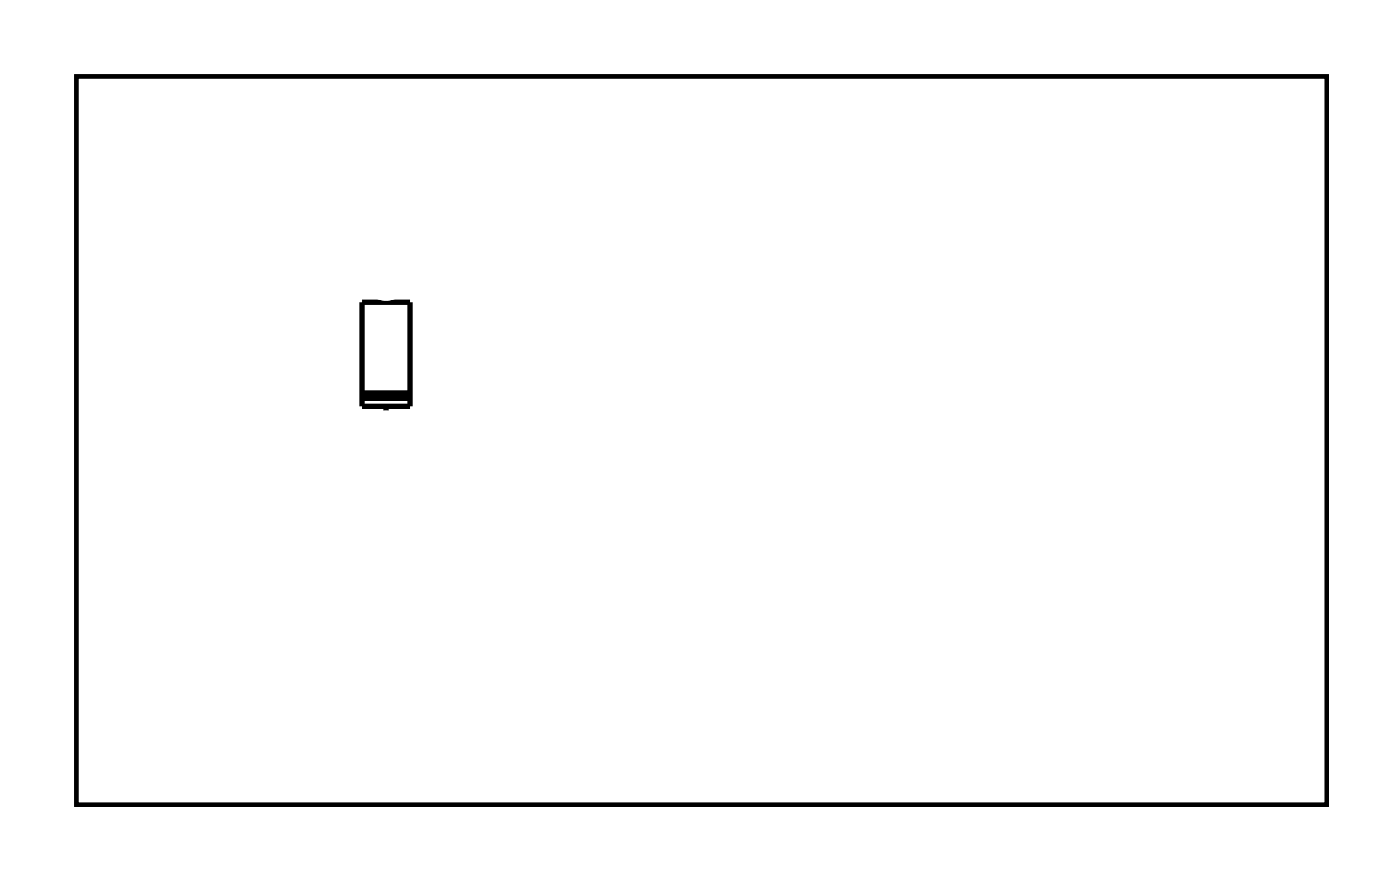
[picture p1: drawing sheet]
<svg xmlns="http://www.w3.org/2000/svg" width="67mm" height="42mm" viewBox="0 0 67 42" stroke-linecap="round" stroke-linejoin="round" font-family="sans-serif">
<path d="M3.6 3.6h59.6v34.7h-59.6z" fill="none" stroke="#000" stroke-width=".2"/>
<path d="M3.6 3.6h59.6v34.7h-59.6z" fill="none" stroke="#000" stroke-width=".05"/>
<path d="M17.2 14.4h2.3v4.9h-2.3zM18.4 14.2v.2M18.4 19.3v.4" fill="none" stroke="#000" stroke-width=".25"/>
<path d="M17.2 18.8h2.3" fill="none" stroke="#000" stroke-width=".51"/>
<path d="M11.5 31.2h1.4v1.4h-1.4z" fill="#fff"/>
<path d="M11.5 31.2h1.4v1.4h-1.4z" fill="none" stroke="#fff" stroke-width=".76" stroke-linecap="butt"/>
<circle cx="12.2" cy="31.9" r=".7" fill="#fff"/>
<circle cx="12.2" cy="31.9" r=".7" fill="none" stroke="#fff" stroke-width=".76" stroke-linecap="butt"/>
<circle cx="7.1" cy="31.9" r=".7" fill="#fff"/>
<circle cx="7.1" cy="31.9" r=".7" fill="none" stroke="#fff" stroke-width=".76" stroke-linecap="butt"/>
<path d="M17.9 31.2h1.4v1.4h-1.4z" fill="#fff"/>
<path d="M17.9 31.2h1.4v1.4h-1.4z" fill="none" stroke="#fff" stroke-width=".76" stroke-linecap="butt"/>
<circle cx="18.6" cy="31.9" r=".7" fill="#fff"/>
<circle cx="18.6" cy="31.9" r=".7" fill="none" stroke="#fff" stroke-width=".76" stroke-linecap="butt"/>
<circle cx="23.6" cy="31.9" r=".7" fill="#fff"/>
<circle cx="23.6" cy="31.9" r=".7" fill="none" stroke="#fff" stroke-width=".76" stroke-linecap="butt"/>
<circle cx="29.1" cy="32.4" r=".7" fill="#fff"/>
<circle cx="29.1" cy="32.4" r=".7" fill="none" stroke="#fff" stroke-width=".76" stroke-linecap="butt"/>
<circle cx="35.6" cy="32.4" r=".7" fill="#fff"/>
<circle cx="35.6" cy="32.4" r=".7" fill="none" stroke="#fff" stroke-width=".76" stroke-linecap="butt"/>
<circle cx="29.1" cy="36.9" r=".7" fill="#fff"/>
<circle cx="29.1" cy="36.9" r=".7" fill="none" stroke="#fff" stroke-width=".76" stroke-linecap="butt"/>
<circle cx="35.6" cy="36.9" r=".7" fill="#fff"/>
<circle cx="35.6" cy="36.9" r=".7" fill="none" stroke="#fff" stroke-width=".76" stroke-linecap="butt"/>
<path d="M17.6 19.9h1.6v1.6h-1.6z" fill="#fff"/>
<path d="M17.6 19.9h1.6v1.6h-1.6z" fill="none" stroke="#fff" stroke-width=".76" stroke-linecap="butt"/>
<circle cx="18.4" cy="20.7" r=".79" fill="#fff"/>
<circle cx="18.4" cy="20.7" r=".79" fill="none" stroke="#fff" stroke-width=".76" stroke-linecap="butt"/>
<circle cx="18.4" cy="13.1" r=".79" fill="#fff"/>
<circle cx="18.4" cy="13.1" r=".79" fill="none" stroke="#fff" stroke-width=".76" stroke-linecap="butt"/>
<path d="M17.6 19.9h1.6v1.6h-1.6z" fill="#fff"/>
<path d="M17.6 19.9h1.6v1.6h-1.6z" fill="none" stroke="#fff" stroke-width=".76" stroke-linecap="butt"/>
<circle cx="18.4" cy="20.7" r=".79" fill="#fff"/>
<circle cx="18.4" cy="20.7" r=".79" fill="none" stroke="#fff" stroke-width=".76" stroke-linecap="butt"/>
<circle cx="18.4" cy="13.1" r=".79" fill="#fff"/>
<circle cx="18.4" cy="13.1" r=".79" fill="none" stroke="#fff" stroke-width=".76" stroke-linecap="butt"/>
<path d="M11.4 22.2h1.6v1.6h-1.6z" fill="#fff"/>
<path d="M11.4 22.2h1.6v1.6h-1.6z" fill="none" stroke="#fff" stroke-width=".76" stroke-linecap="butt"/>
<circle cx="12.2" cy="23" r=".79" fill="#fff"/>
<circle cx="12.2" cy="23" r=".79" fill="none" stroke="#fff" stroke-width=".76" stroke-linecap="butt"/>
<circle cx="12.2" cy="20.4" r=".79" fill="#fff"/>
<circle cx="12.2" cy="20.4" r=".79" fill="none" stroke="#fff" stroke-width=".76" stroke-linecap="butt"/>
<circle cx="12.2" cy="17.9" r=".79" fill="#fff"/>
<circle cx="12.2" cy="17.9" r=".79" fill="none" stroke="#fff" stroke-width=".76" stroke-linecap="butt"/>
<circle cx="21.4" cy="8.8" r=".7" fill="#fff"/>
<circle cx="21.4" cy="8.8" r=".7" fill="none" stroke="#fff" stroke-width=".76" stroke-linecap="butt"/>
<circle cx="21.4" cy="19" r=".7" fill="#fff"/>
<circle cx="21.4" cy="19" r=".7" fill="none" stroke="#fff" stroke-width=".76" stroke-linecap="butt"/>
<circle cx="56.2" cy="29.2" r=".65" fill="#fff"/>
<circle cx="56.2" cy="29.2" r=".65" fill="none" stroke="#fff" stroke-width=".75" stroke-linecap="butt"/>
<circle cx="51.3" cy="29.3" r=".65" fill="#fff"/>
<circle cx="51.3" cy="29.3" r=".65" fill="none" stroke="#fff" stroke-width=".75" stroke-linecap="butt"/>
<circle cx="61.4" cy="29.3" r=".64" fill="#fff"/>
<circle cx="61.4" cy="29.3" r=".64" fill="none" stroke="#fff" stroke-width=".76" stroke-linecap="butt"/>
<circle cx="61.4" cy="34.4" r=".64" fill="#fff"/>
<circle cx="61.4" cy="34.4" r=".64" fill="none" stroke="#fff" stroke-width=".76" stroke-linecap="butt"/>
<circle cx="23.1" cy="23.6" r=".64" fill="#fff"/>
<circle cx="23.1" cy="23.6" r=".64" fill="none" stroke="#fff" stroke-width=".76" stroke-linecap="butt"/>
<circle cx="20.6" cy="23.6" r=".64" fill="#fff"/>
<circle cx="20.6" cy="23.6" r=".64" fill="none" stroke="#fff" stroke-width=".76" stroke-linecap="butt"/>
<circle cx="47.4" cy="36.9" r=".64" fill="#fff"/>
<circle cx="47.4" cy="36.9" r=".64" fill="none" stroke="#fff" stroke-width=".76" stroke-linecap="butt"/>
<circle cx="47.4" cy="31.8" r=".64" fill="#fff"/>
<circle cx="47.4" cy="31.8" r=".64" fill="none" stroke="#fff" stroke-width=".76" stroke-linecap="butt"/>
<path d="M7.7 5.6h1.5v1.6h-1.5z" fill="#fff"/>
<path d="M7.7 5.6h1.5v1.6h-1.5z" fill="none" stroke="#fff" stroke-width=".76" stroke-linecap="butt"/>
<circle cx="8.4" cy="6.4" r=".76" fill="#fff"/>
<circle cx="8.4" cy="6.4" r=".76" fill="none" stroke="#fff" stroke-width=".76" stroke-linecap="butt"/>
<circle cx="8.4" cy="11.5" r=".76" fill="#fff"/>
<circle cx="8.4" cy="11.5" r=".76" fill="none" stroke="#fff" stroke-width=".76" stroke-linecap="butt"/>
<circle cx="12.6" cy="11.5" r=".7" fill="#fff"/>
<circle cx="12.6" cy="11.5" r=".7" fill="none" stroke="#fff" stroke-width=".76" stroke-linecap="butt"/>
<circle cx="44.8" cy="22" r=".7" fill="#fff"/>
<circle cx="44.8" cy="22" r=".7" fill="none" stroke="#fff" stroke-width=".76" stroke-linecap="butt"/>
<circle cx="29.7" cy="26.4" r=".7" fill="#fff"/>
<circle cx="29.7" cy="26.4" r=".7" fill="none" stroke="#fff" stroke-width=".76" stroke-linecap="butt"/>
<circle cx="42.4" cy="8.4" r=".7" fill="#fff"/>
<circle cx="42.4" cy="8.4" r=".7" fill="none" stroke="#fff" stroke-width=".76" stroke-linecap="butt"/>
<circle cx="31.9" cy="14" r=".7" fill="#fff"/>
<circle cx="31.9" cy="14" r=".7" fill="none" stroke="#fff" stroke-width=".76" stroke-linecap="butt"/>
<path d="M26.4 18.1h1.4v1.4h-1.4z" fill="#fff"/>
<path d="M26.4 18.1h1.4v1.4h-1.4z" fill="none" stroke="#fff" stroke-width=".76" stroke-linecap="butt"/>
<circle cx="27.1" cy="18.8" r=".7" fill="#fff"/>
<circle cx="27.1" cy="18.8" r=".7" fill="none" stroke="#fff" stroke-width=".76" stroke-linecap="butt"/>
<circle cx="27.1" cy="11.2" r=".7" fill="#fff"/>
<circle cx="27.1" cy="11.2" r=".7" fill="none" stroke="#fff" stroke-width=".76" stroke-linecap="butt"/>
<circle cx="29.7" cy="18.8" r=".7" fill="#fff"/>
<circle cx="29.7" cy="18.8" r=".7" fill="none" stroke="#fff" stroke-width=".76" stroke-linecap="butt"/>
<circle cx="29.7" cy="11.2" r=".7" fill="#fff"/>
<circle cx="29.7" cy="11.2" r=".7" fill="none" stroke="#fff" stroke-width=".76" stroke-linecap="butt"/>
<circle cx="32.2" cy="18.8" r=".7" fill="#fff"/>
<circle cx="32.2" cy="18.8" r=".7" fill="none" stroke="#fff" stroke-width=".76" stroke-linecap="butt"/>
<circle cx="32.2" cy="11.2" r=".7" fill="#fff"/>
<circle cx="32.2" cy="11.2" r=".7" fill="none" stroke="#fff" stroke-width=".76" stroke-linecap="butt"/>
<circle cx="34.7" cy="18.8" r=".7" fill="#fff"/>
<circle cx="34.7" cy="18.8" r=".7" fill="none" stroke="#fff" stroke-width=".76" stroke-linecap="butt"/>
<circle cx="34.7" cy="11.2" r=".7" fill="#fff"/>
<circle cx="34.7" cy="11.2" r=".7" fill="none" stroke="#fff" stroke-width=".76" stroke-linecap="butt"/>
<circle cx="37.3" cy="18.8" r=".7" fill="#fff"/>
<circle cx="37.3" cy="18.8" r=".7" fill="none" stroke="#fff" stroke-width=".76" stroke-linecap="butt"/>
<circle cx="37.3" cy="11.2" r=".7" fill="#fff"/>
<circle cx="37.3" cy="11.2" r=".7" fill="none" stroke="#fff" stroke-width=".76" stroke-linecap="butt"/>
<circle cx="39.8" cy="18.8" r=".7" fill="#fff"/>
<circle cx="39.8" cy="18.8" r=".7" fill="none" stroke="#fff" stroke-width=".76" stroke-linecap="butt"/>
<circle cx="39.8" cy="11.2" r=".7" fill="#fff"/>
<circle cx="39.8" cy="11.2" r=".7" fill="none" stroke="#fff" stroke-width=".76" stroke-linecap="butt"/>
<circle cx="42.4" cy="18.8" r=".7" fill="#fff"/>
<circle cx="42.4" cy="18.8" r=".7" fill="none" stroke="#fff" stroke-width=".76" stroke-linecap="butt"/>
<circle cx="42.4" cy="11.2" r=".7" fill="#fff"/>
<circle cx="42.4" cy="11.2" r=".7" fill="none" stroke="#fff" stroke-width=".76" stroke-linecap="butt"/>
<circle cx="44.9" cy="18.8" r=".7" fill="#fff"/>
<circle cx="44.9" cy="18.8" r=".7" fill="none" stroke="#fff" stroke-width=".76" stroke-linecap="butt"/>
<circle cx="44.9" cy="11.2" r=".7" fill="#fff"/>
<circle cx="44.9" cy="11.2" r=".7" fill="none" stroke="#fff" stroke-width=".76" stroke-linecap="butt"/>
<circle cx="47.4" cy="18.8" r=".7" fill="#fff"/>
<circle cx="47.4" cy="18.8" r=".7" fill="none" stroke="#fff" stroke-width=".76" stroke-linecap="butt"/>
<circle cx="47.4" cy="11.2" r=".7" fill="#fff"/>
<circle cx="47.4" cy="11.2" r=".7" fill="none" stroke="#fff" stroke-width=".76" stroke-linecap="butt"/>
<circle cx="50" cy="18.8" r=".7" fill="#fff"/>
<circle cx="50" cy="18.8" r=".7" fill="none" stroke="#fff" stroke-width=".76" stroke-linecap="butt"/>
<circle cx="50" cy="11.2" r=".7" fill="#fff"/>
<circle cx="50" cy="11.2" r=".7" fill="none" stroke="#fff" stroke-width=".76" stroke-linecap="butt"/>
<circle cx="52.5" cy="18.8" r=".7" fill="#fff"/>
<circle cx="52.5" cy="18.8" r=".7" fill="none" stroke="#fff" stroke-width=".76" stroke-linecap="butt"/>
<circle cx="52.5" cy="11.2" r=".7" fill="#fff"/>
<circle cx="52.5" cy="11.2" r=".7" fill="none" stroke="#fff" stroke-width=".76" stroke-linecap="butt"/>
<circle cx="55.1" cy="18.8" r=".7" fill="#fff"/>
<circle cx="55.1" cy="18.8" r=".7" fill="none" stroke="#fff" stroke-width=".76" stroke-linecap="butt"/>
<circle cx="55.1" cy="11.2" r=".7" fill="#fff"/>
<circle cx="55.1" cy="11.2" r=".7" fill="none" stroke="#fff" stroke-width=".76" stroke-linecap="butt"/>
<circle cx="57.6" cy="18.8" r=".7" fill="#fff"/>
<circle cx="57.6" cy="18.8" r=".7" fill="none" stroke="#fff" stroke-width=".76" stroke-linecap="butt"/>
<circle cx="57.6" cy="11.2" r=".7" fill="#fff"/>
<circle cx="57.6" cy="11.2" r=".7" fill="none" stroke="#fff" stroke-width=".76" stroke-linecap="butt"/>
<circle cx="60.1" cy="18.8" r=".7" fill="#fff"/>
<circle cx="60.1" cy="18.8" r=".7" fill="none" stroke="#fff" stroke-width=".76" stroke-linecap="butt"/>
<circle cx="60.1" cy="11.2" r=".7" fill="#fff"/>
<circle cx="60.1" cy="11.2" r=".7" fill="none" stroke="#fff" stroke-width=".76" stroke-linecap="butt"/>
<circle cx="31.3" cy="29.4" r=".74" fill="#fff"/>
<circle cx="31.3" cy="29.4" r=".74" fill="none" stroke="#fff" stroke-width=".76" stroke-linecap="butt"/>
<circle cx="33.8" cy="29.4" r=".74" fill="#fff"/>
<circle cx="33.8" cy="29.4" r=".74" fill="none" stroke="#fff" stroke-width=".76" stroke-linecap="butt"/>
<circle cx="36.4" cy="29.4" r=".74" fill="#fff"/>
<circle cx="36.4" cy="29.4" r=".74" fill="none" stroke="#fff" stroke-width=".76" stroke-linecap="butt"/>
<circle cx="38.9" cy="29.4" r=".74" fill="#fff"/>
<circle cx="38.9" cy="29.4" r=".74" fill="none" stroke="#fff" stroke-width=".76" stroke-linecap="butt"/>
<circle cx="41.5" cy="29.4" r=".74" fill="#fff"/>
<circle cx="41.5" cy="29.4" r=".74" fill="none" stroke="#fff" stroke-width=".76" stroke-linecap="butt"/>
<circle cx="44" cy="29.4" r=".74" fill="#fff"/>
<circle cx="44" cy="29.4" r=".74" fill="none" stroke="#fff" stroke-width=".76" stroke-linecap="butt"/>
<circle cx="27.1" cy="6.1" r=".74" fill="#fff"/>
<circle cx="27.1" cy="6.1" r=".74" fill="none" stroke="#fff" stroke-width=".76" stroke-linecap="butt"/>
<circle cx="29.7" cy="6.1" r=".74" fill="#fff"/>
<circle cx="29.7" cy="6.1" r=".74" fill="none" stroke="#fff" stroke-width=".76" stroke-linecap="butt"/>
<circle cx="32.2" cy="6.1" r=".74" fill="#fff"/>
<circle cx="32.2" cy="6.1" r=".74" fill="none" stroke="#fff" stroke-width=".76" stroke-linecap="butt"/>
<circle cx="34.7" cy="6.1" r=".74" fill="#fff"/>
<circle cx="34.7" cy="6.1" r=".74" fill="none" stroke="#fff" stroke-width=".76" stroke-linecap="butt"/>
<circle cx="37.3" cy="6.1" r=".74" fill="#fff"/>
<circle cx="37.3" cy="6.1" r=".74" fill="none" stroke="#fff" stroke-width=".76" stroke-linecap="butt"/>
<circle cx="39.8" cy="6.1" r=".74" fill="#fff"/>
<circle cx="39.8" cy="6.1" r=".74" fill="none" stroke="#fff" stroke-width=".76" stroke-linecap="butt"/>
<circle cx="49.9" cy="6" r=".74" fill="#fff"/>
<circle cx="49.9" cy="6" r=".74" fill="none" stroke="#fff" stroke-width=".76" stroke-linecap="butt"/>
<circle cx="52.5" cy="6" r=".74" fill="#fff"/>
<circle cx="52.5" cy="6" r=".74" fill="none" stroke="#fff" stroke-width=".76" stroke-linecap="butt"/>
<circle cx="55" cy="6" r=".74" fill="#fff"/>
<circle cx="55" cy="6" r=".74" fill="none" stroke="#fff" stroke-width=".76" stroke-linecap="butt"/>
<circle cx="57.6" cy="6" r=".74" fill="#fff"/>
<circle cx="57.6" cy="6" r=".74" fill="none" stroke="#fff" stroke-width=".76" stroke-linecap="butt"/>
<circle cx="60.1" cy="6" r=".74" fill="#fff"/>
<circle cx="60.1" cy="6" r=".74" fill="none" stroke="#fff" stroke-width=".76" stroke-linecap="butt"/>
<circle cx="52.5" cy="24.2" r=".74" fill="#fff"/>
<circle cx="52.5" cy="24.2" r=".74" fill="none" stroke="#fff" stroke-width=".76" stroke-linecap="butt"/>
<circle cx="55.1" cy="24.2" r=".74" fill="#fff"/>
<circle cx="55.1" cy="24.2" r=".74" fill="none" stroke="#fff" stroke-width=".76" stroke-linecap="butt"/>
<circle cx="57.6" cy="24.2" r=".74" fill="#fff"/>
<circle cx="57.6" cy="24.2" r=".74" fill="none" stroke="#fff" stroke-width=".76" stroke-linecap="butt"/>
<circle cx="60.1" cy="24.2" r=".74" fill="#fff"/>
<circle cx="60.1" cy="24.2" r=".74" fill="none" stroke="#fff" stroke-width=".76" stroke-linecap="butt"/>
<circle cx="27.1" cy="24.1" r=".74" fill="#fff"/>
<circle cx="27.1" cy="24.1" r=".74" fill="none" stroke="#fff" stroke-width=".76" stroke-linecap="butt"/>
<circle cx="29.7" cy="24.1" r=".74" fill="#fff"/>
<circle cx="29.7" cy="24.1" r=".74" fill="none" stroke="#fff" stroke-width=".76" stroke-linecap="butt"/>
<circle cx="32.2" cy="24.1" r=".74" fill="#fff"/>
<circle cx="32.2" cy="24.1" r=".74" fill="none" stroke="#fff" stroke-width=".76" stroke-linecap="butt"/>
<circle cx="34.7" cy="24.1" r=".74" fill="#fff"/>
<circle cx="34.7" cy="24.1" r=".74" fill="none" stroke="#fff" stroke-width=".76" stroke-linecap="butt"/>
<circle cx="37.3" cy="24.1" r=".74" fill="#fff"/>
<circle cx="37.3" cy="24.1" r=".74" fill="none" stroke="#fff" stroke-width=".76" stroke-linecap="butt"/>
<circle cx="39.8" cy="24.1" r=".74" fill="#fff"/>
<circle cx="39.8" cy="24.1" r=".74" fill="none" stroke="#fff" stroke-width=".76" stroke-linecap="butt"/>
<circle cx="5.4" cy="25.2" r=".7" fill="#fff"/>
<circle cx="5.4" cy="25.2" r=".7" fill="none" stroke="#fff" stroke-width=".76" stroke-linecap="butt"/>
<circle cx="21.5" cy="17.5" r=".7" fill="#fff"/>
<circle cx="21.5" cy="17.5" r=".7" fill="none" stroke="#fff" stroke-width=".76" stroke-linecap="butt"/>
<circle cx="42.2" cy="15.8" r=".7" fill="#fff"/>
<circle cx="42.2" cy="15.8" r=".7" fill="none" stroke="#fff" stroke-width=".76" stroke-linecap="butt"/>
</svg>
